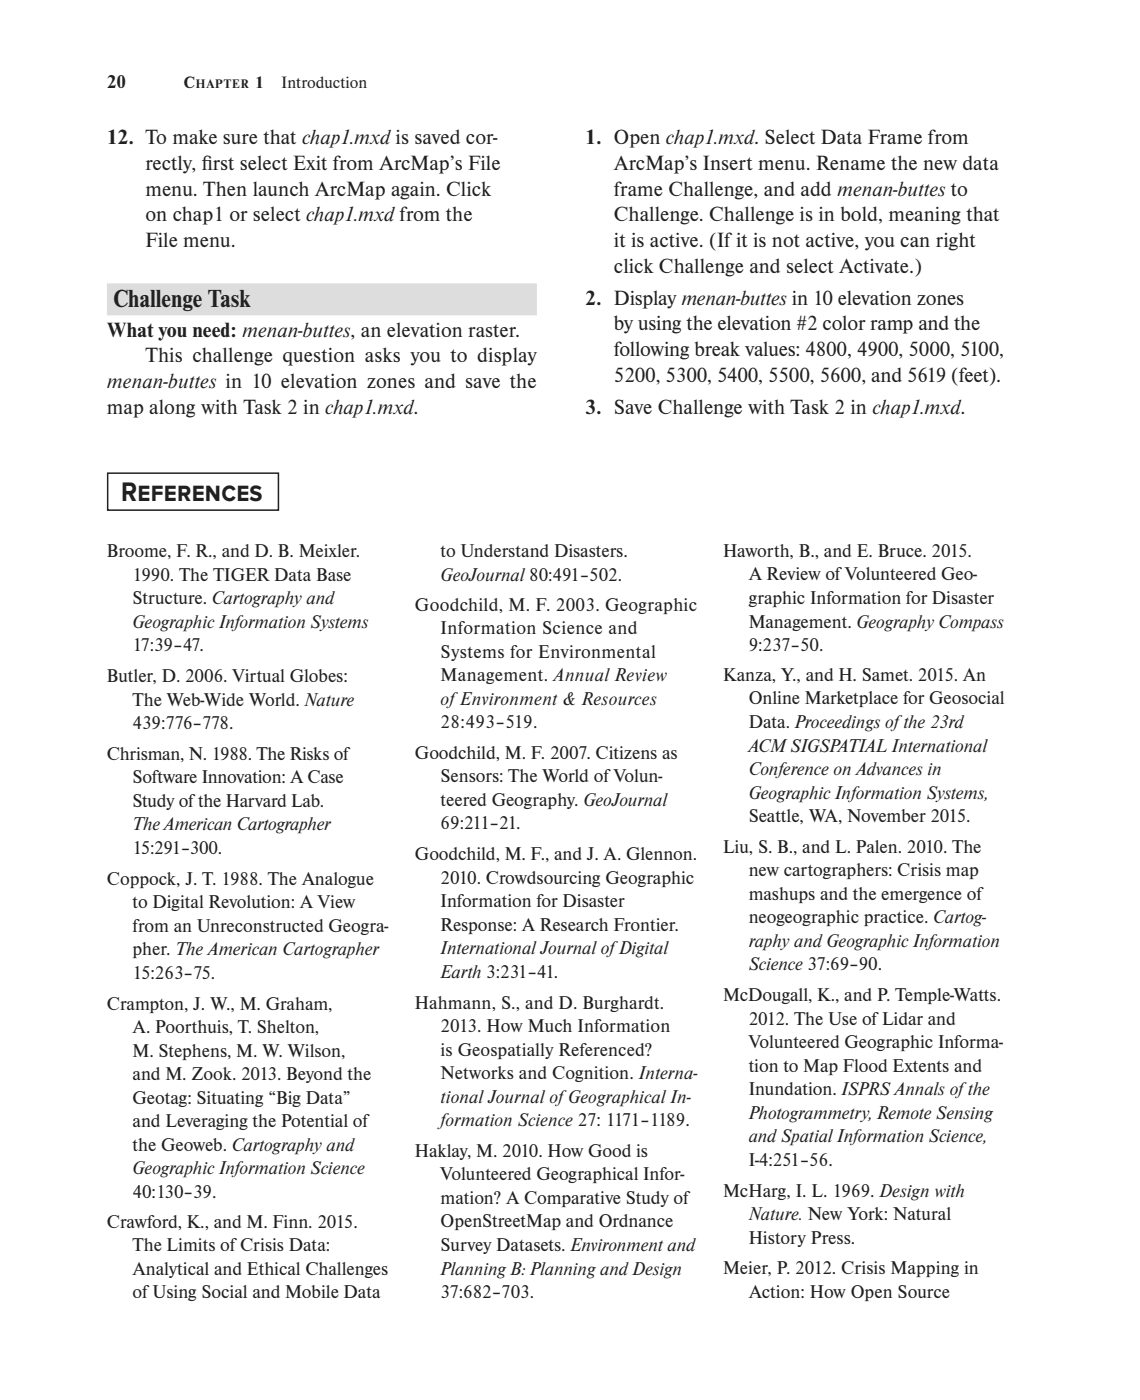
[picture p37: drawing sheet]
<svg xmlns="http://www.w3.org/2000/svg" width="188mm" height="231mm" viewBox="0 0 188 231" stroke-linecap="round" stroke-linejoin="round" font-family="sans-serif">
<defs><g id="words">
<text font-size="4.6" fill="#231f20" x="20" y="82.7">REFERENCES</text>
<text font-size="4.2" fill="#231f20" x="18.7" y="50.6">Challenge Task</text>
<g font-size="3.5" fill="#231f20">
<text x="17.6" y="23.8">12. To make sure that chap1.mxd is saved cor-</text>
<text x="96.5" y="23.8">1. Open chap1.mxd. Select Data Frame from</text>
<text x="24" y="28.1">rectly, f</text>
<text x="33.3" y="28.1">irst select Exit from ArcMap’s File</text>
<text x="101.2" y="28.1">ArcMap’s Insert menu. Rename the new data</text>
<text x="24" y="32.3">menu. Then launch ArcMap again. Click</text>
<text x="101.2" y="32.3">frame Challenge, and add menan-buttes to</text>
<text x="24" y="36.5">on chap1 or select chap1.mxd from the</text>
<text x="24" y="40.8">File menu.</text>
<text x="101.2" y="36.5">Challenge. Challenge is in bold, meaning that</text>
<text x="101.2" y="40.8">it is active. (If it is not active, you can right</text>
<text x="101.2" y="45">click Challenge and select Activate.)</text>
<text x="96.5" y="50.3">2. Display menan-buttes in 10 elevation zones</text>
<text x="17.6" y="55.6">What you need: menan-buttes, an elevation raster.</text>
<text x="24" y="59.8">This challenge question asks you to display</text>
<text x="101.2" y="54.5">by using the elevation #2 color ramp and the</text>
<text x="101.2" y="58.7">following break values: 4800, 4900, 5000, 5100,</text>
<text x="17.6" y="64">menan-buttes in 10 elevation zones and save the</text>
<text x="101.2" y="63">5200, 5300, 5400, 5500, 5600, and 5619 (feet).</text>
<text x="17.6" y="68.3">map along with Task 2 in chap1.mxd.</text>
<text x="96.5" y="68.3">3. Save Challenge with Task 2 in chap1.mxd.</text>
</g>
<g font-size="3.2" fill="#231f20">
<text x="17.6" y="14.5">20</text>
<text x="17.6" y="91.9">Broome, F. R., and D. B. Meixler.</text>
<text x="21.9" y="95.8">1990. The TIGER Data Base</text>
<text x="72.7" y="91.9">to Understand Disasters.</text>
<text x="72.7" y="95.8">GeoJournal 80:491–502.</text>
<text x="119.2" y="91.9">Haworth, B., and E. Bruce. 2015.</text>
<text x="123.5" y="95.8">A Review of Volunteered Geo-</text>
<text x="21.9" y="99.7">Structure. Cartography and</text>
<text x="68.4" y="100.7">Goodchild, M. F. 2003. Geographic</text>
<text x="123.5" y="99.7">graphic Information for Disaster</text>
<text x="21.9" y="103.6">Geographic Information Systems</text>
<text x="21.9" y="107.5">17:39–47.</text>
<text x="72.7" y="104.6">Information Science and</text>
<text x="123.5" y="103.5">Management. Geography Compass</text>
<text x="123.5" y="107.4">9:237–50.</text>
<text x="17.6" y="112.5">Butler, D. 2006. Virtual Globes:</text>
<text x="72.7" y="108.5">Systems for Environmental</text>
<text x="72.7" y="112.4">Management. Annual Review</text>
<text x="119.2" y="112.4">Kanza, Y., and H. Samet. 2015. An</text>
<text x="21.9" y="116.4">The Web-Wide World. Nature</text>
<text x="72.7" y="116.3">of Environment &amp; Resources</text>
<text x="123.5" y="116.2">Online Marketplace for Geosocial</text>
<text x="17.6" y="125.4">Chrisman, N. 1988. The Risks of</text>
<text x="21.9" y="120.3">439:776–778.</text>
<text x="68.4" y="125.2">Goodchild, M. F. 2007. Citizens as</text>
<text x="72.7" y="120.1">28:493–519.</text>
<text x="123.5" y="120.1">Data. Proceedings of the 23rd</text>
<text x="123.5" y="124">ACM SIGSPATIAL International</text>
<text x="21.9" y="129.3">Software Innovation: A Case</text>
<text x="72.7" y="129.1">Sensors: The World of Volun-</text>
<text x="123.5" y="127.9">Conference on Advances in</text>
<text x="123.5" y="131.8">Geographic Information Systems,</text>
<text x="21.9" y="133.1">Study of the Harvard Lab.</text>
<text x="21.9" y="137">The American Cartographer</text>
<text x="72.7" y="133">teered Geography. GeoJournal</text>
<text x="72.7" y="136.9">69:211–21.</text>
<text x="123.5" y="135.6">Seattle, WA, November 2015.</text>
<text x="21.9" y="140.9">15:291–300.</text>
<text x="68.4" y="141.9">Goodchild, M. F., and J. A. Glennon.</text>
<text x="119.2" y="140.7">Liu, S. B., and L. Palen. 2010. The</text>
<text x="17.6" y="146">Coppock, J. T. 1988. The Analogue</text>
<text x="21.9" y="149.9">to Digital Revolution: A View</text>
<text x="72.7" y="145.8">2010. Crowdsourcing Geographic</text>
<text x="72.7" y="149.7">Information for Disaster</text>
<text x="123.5" y="144.6">new cartographers: Crisis map</text>
<text x="123.5" y="148.5">mashups and the emergence of</text>
<text x="21.9" y="153.7">from an Unreconstructed Geogra-</text>
<text x="72.7" y="153.6">Response: A Research Frontier.</text>
<text x="123.5" y="152.4">neogeographic practice. Cartog-</text>
<text x="21.9" y="157.6">pher. The American Cartographer</text>
<text x="21.9" y="161.5">15:263–75.</text>
<text x="72.7" y="157.5">International Journal of Digital</text>
<text x="72.7" y="161.3">Earth 3:231–41.</text>
<text x="123.5" y="156.2">raphy and Geographic Information</text>
<text x="123.5" y="160.1">Science 37:69–90.</text>
<text x="17.6" y="166.6">Crampton, J. W., M. Graham,</text>
<text x="68.4" y="166.4">Hahmann, S., and D. Burghardt.</text>
<text x="119.2" y="165.2">McDougall, K., and P. Temple-Watts.</text>
<text x="21.9" y="170.5">A. Poorthuis, T. Shelton,</text>
<text x="72.7" y="170.3">2013. How Much Information</text>
<text x="123.5" y="169.1">2012. The Use of Lidar and</text>
<text x="123.5" y="173">Volunteered Geographic Informa-</text>
<text x="21.9" y="174.3">M. Stephens, M. W. Wilson,</text>
<text x="21.9" y="178.2">and M. Zook. 2013. Beyond the</text>
<text x="72.7" y="174.2">is Geospatially Referenced?</text>
<text x="72.7" y="178.1">Networks and Cognition. Interna-</text>
<text x="123.5" y="176.8">tion to Map Flood Extents and</text>
<text x="21.9" y="182.1">Geotag: Situating “Big Data”</text>
<text x="21.9" y="186">and Leveraging the Potential of</text>
<text x="72.7" y="181.9">tional Journal of Geographical In-</text>
<text x="72.7" y="185.8">formation Science 27: 1171–1189.</text>
<text x="123.5" y="180.7">Inundation. ISPRS Annals of the</text>
<text x="123.5" y="184.6">Photogrammetry, Remote Sensing</text>
<text x="21.9" y="189.8">the Geoweb. Cartography and</text>
<text x="68.4" y="190.9">Haklay, M. 2010. How Good is</text>
<text x="123.5" y="188.5">and Spatial Information Science,</text>
<text x="21.9" y="193.7">Geographic Information Science</text>
<text x="21.9" y="197.6">40:130–39.</text>
<text x="72.7" y="194.8">Volunteered Geographical Infor-</text>
<text x="119.2" y="197.4">McHarg, I. L. 1969. Design with</text>
<text x="123.5" y="192.4">I-4:251–56.</text>
<text x="17.6" y="202.5">Crawford, K., and M. Finn. 2015.</text>
<text x="72.7" y="198.7">mation? A Comparative Study of</text>
<text x="72.7" y="202.5">OpenStreetMap and Ordnance</text>
<text x="123.5" y="201.3">Nature. New York: Natural</text>
<text x="21.9" y="206.4">The Limits of Crisis Data:</text>
<text x="72.7" y="206.4">Survey Datasets. Environment and</text>
<text x="123.5" y="205.2">History Press.</text>
<text x="21.9" y="210.3">Analytical and Ethical Challenges</text>
<text x="21.9" y="214.2">of Using Social and Mobile Data</text>
<text x="72.7" y="210.3">Planning B: Planning and Design</text>
<text x="72.7" y="214.2">37:682–703.</text>
<text x="119.2" y="210.3">Meier, P. 2012. Crisis Mapping in</text>
<text x="123.5" y="214.2">Action: How Open Source</text>
</g>
<g font-size="2.8" fill="#231f20">
<text x="30.3" y="14.5">C</text>
<text x="42.1" y="14.5">1  Introduction</text>
</g>
<text font-size="2.1" fill="#231f20" x="32.3" y="14.5">HAPTER</text>
</g></defs>
<path d="M17.8 78.1h28.1v6.1h-28.1z" fill="none" stroke="#231f20" stroke-width=".25"/>
<path d="M17.6 49.4h70.9" fill="none" stroke="#dcddde" stroke-width="5.3" stroke-linecap="butt"/>
<use href="#words"/>
</svg>
